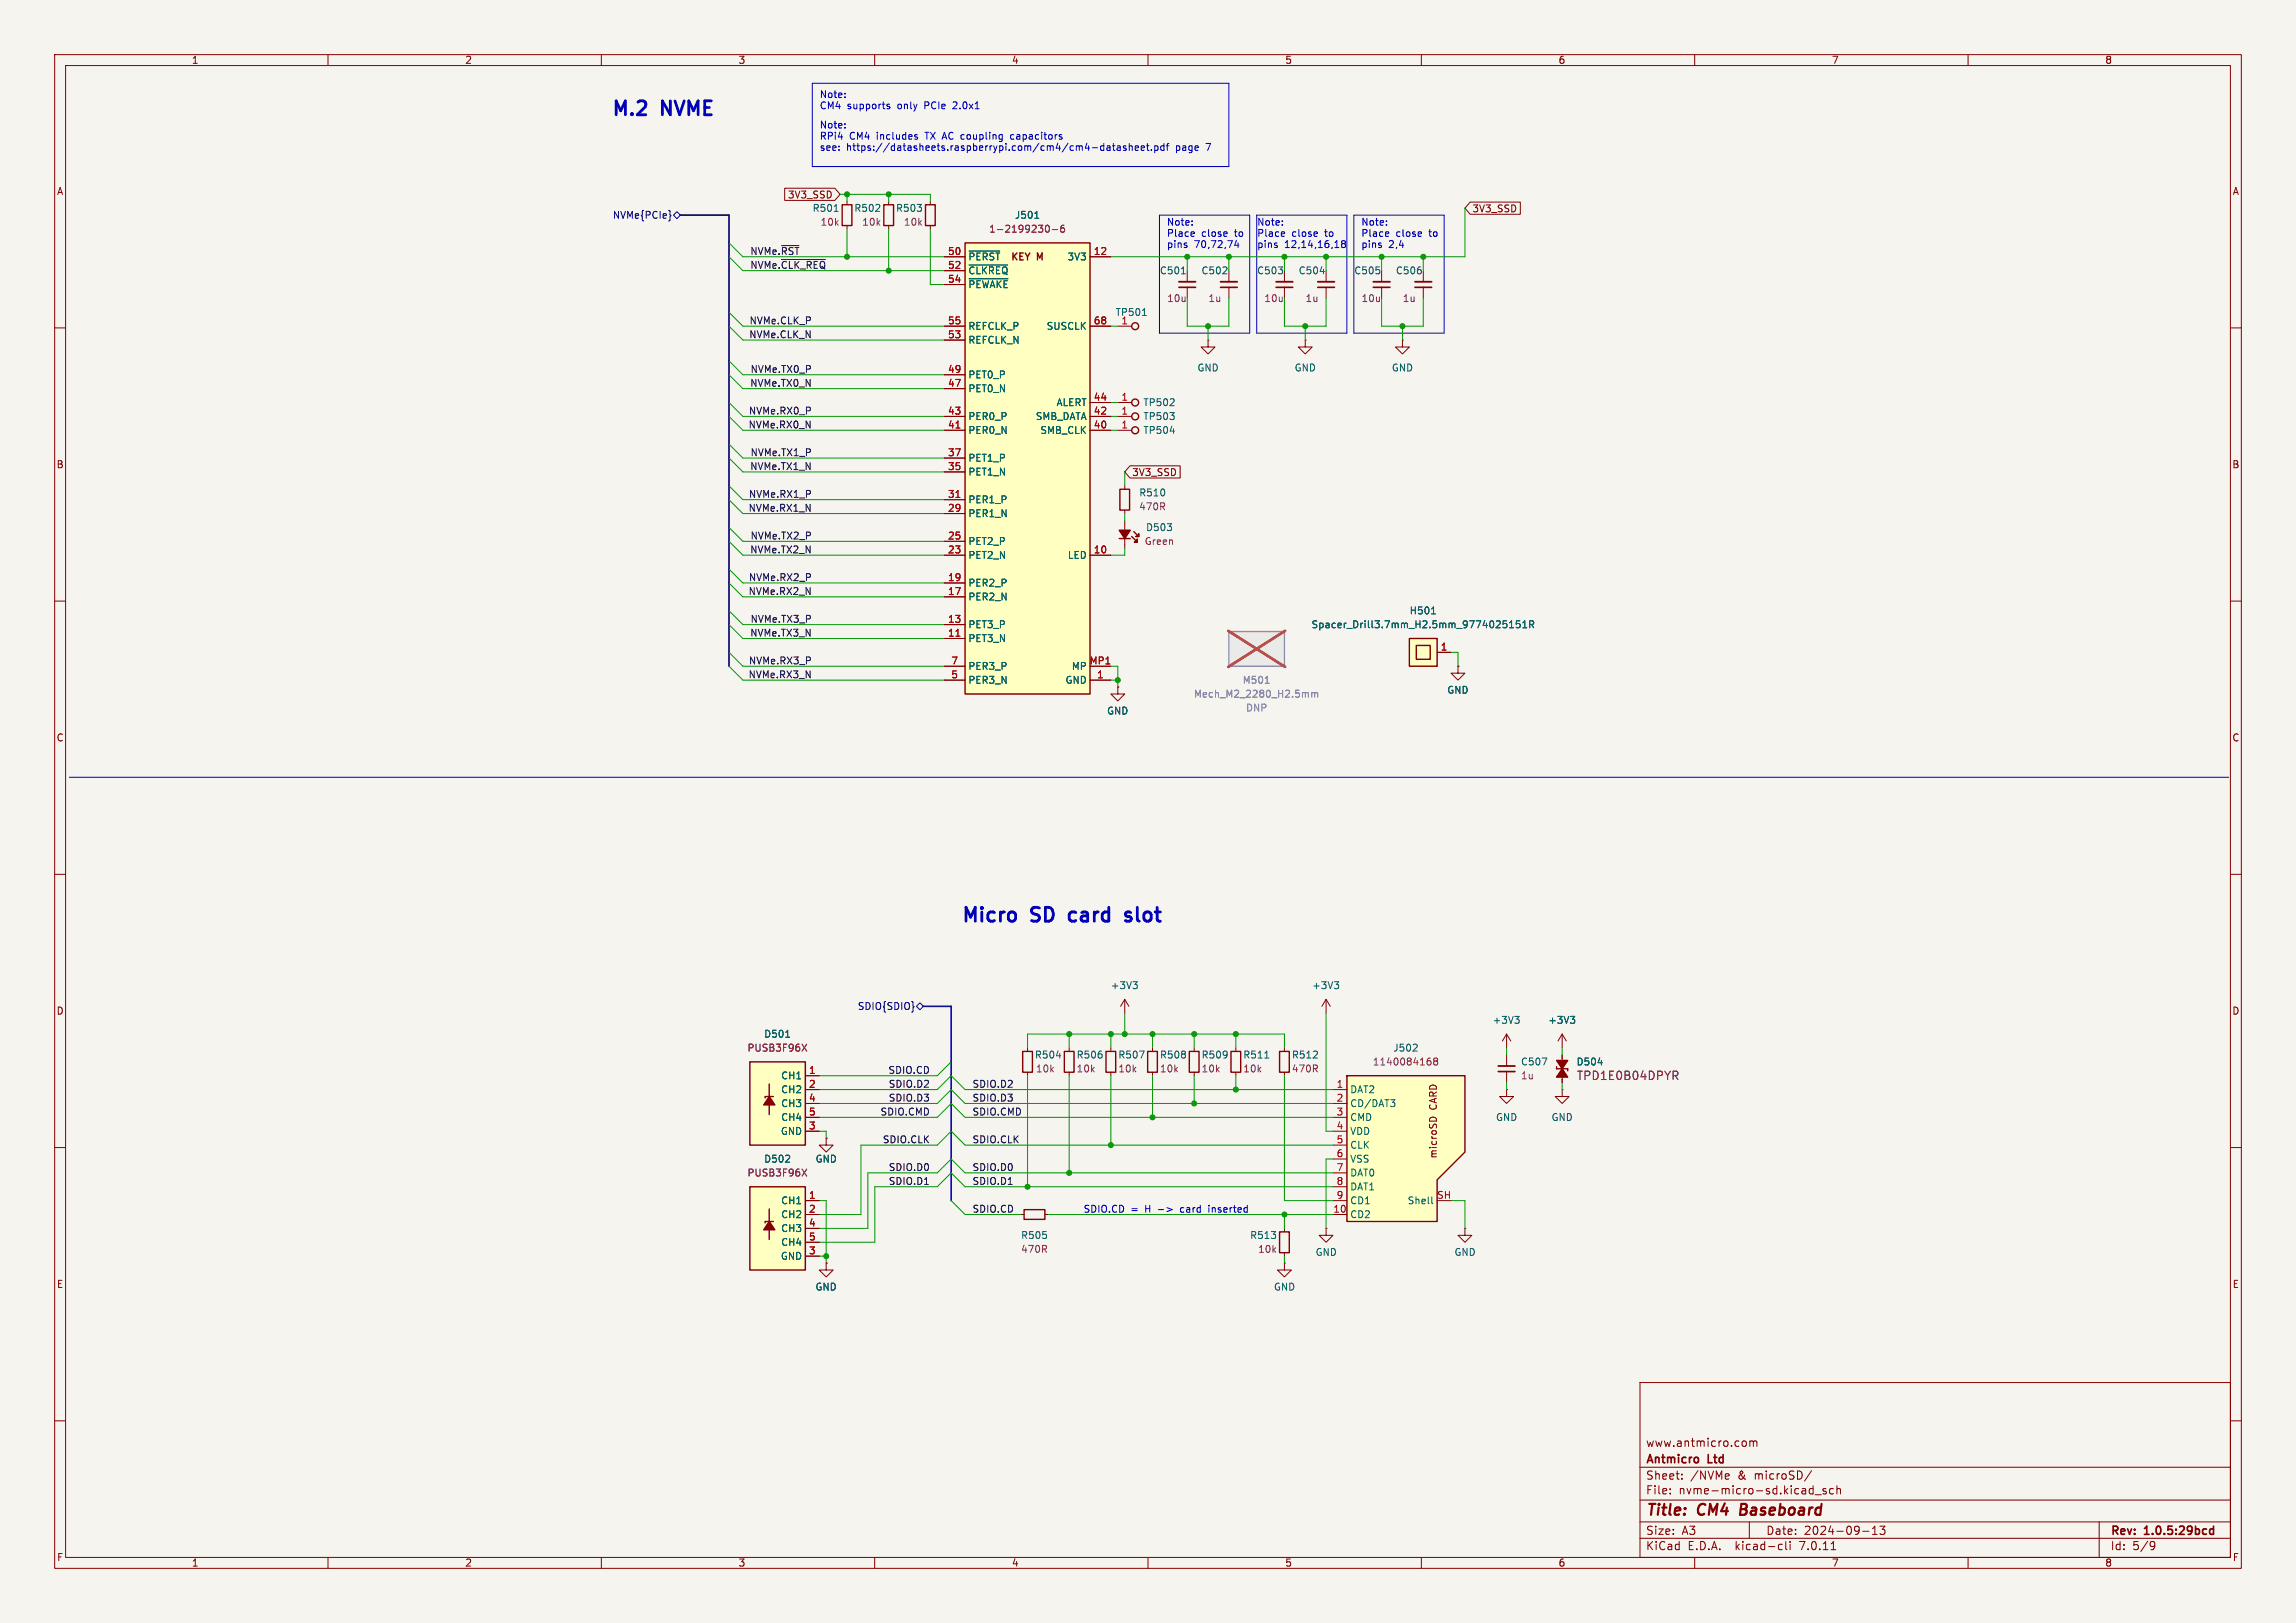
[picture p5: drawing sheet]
<svg xmlns="http://www.w3.org/2000/svg" width="420mm" height="297mm" viewBox="0 0 420 297" stroke-linecap="round" stroke-linejoin="round" font-family="sans-serif">
<defs><g id="words">
<g font-size="3.5" fill="#0000c2">
<text x="111.8" y="21.3">M.2</text>
<text x="121.2" y="21.3">NVME</text>
<text x="175.8" y="168.9">Micro</text>
<text x="188.9" y="168.9">SD</text>
<text x="196.8" y="168.9">card</text>
<text x="208.1" y="168.9">slot</text>
</g>
<g font-size="2.8" fill="#840000">
<text x="301" y="277.9">Title:</text>
<text x="310.6" y="277.9">CM4</text>
<text x="319.2" y="277.9">Baseboard</text>
</g>
<text font-size="2.1" fill="#840084" x="288.3" y="197.8">TPD1E0B04DPYR</text>
<g font-size="2.1" fill="#840000">
<text x="301" y="268.2">Antmicro</text>
<text x="301" y="265">www.antmicro.com</text>
<text x="312.5" y="268.2">Ltd</text>
<text x="301" y="273.7">File:</text>
<text x="301" y="271">Sheet:</text>
<text x="307.1" y="273.7">nvme-micro-sd.kicad_sch</text>
<text x="309.2" y="271">/NVMe</text>
<text x="317.9" y="271">&amp;</text>
<text x="321.1" y="271">microSD/</text>
<text x="301" y="281.1">Size:</text>
<text x="307.6" y="281.1">A3</text>
<text x="323" y="281.1">Date:</text>
<text x="330" y="281.1">2024-09-13</text>
<text x="386" y="281.3">Rev:</text>
<text x="392.4" y="281.3">1.0.5:29bcd</text>
<text x="301" y="283.9">KiCad</text>
<text x="308.7" y="283.9">E.D.A.</text>
<text x="317.6" y="283.9">kicad-cli</text>
<text x="329.5" y="283.9">7.0.11</text>
<text x="386" y="283.9">Id:</text>
<text x="390.1" y="283.9">5/9</text>
</g>
<g font-size="1.8" fill="#840000">
<text x="35" y="11.9">1</text>
<text x="85" y="11.9">2</text>
<text x="135" y="11.9">3</text>
<text x="185" y="11.9">4</text>
<text x="235" y="11.9">5</text>
<text x="285" y="11.9">6</text>
<text x="335" y="11.9">7</text>
<text x="385" y="11.9">8</text>
<text x="10.3" y="35.9">A</text>
<text x="408.3" y="35.9">A</text>
<text x="144" y="36.5">3V3_SSD</text>
<text x="269.2" y="39.1">3V3_SSD</text>
<text x="177" y="47.9">~{PERST}KEY</text>
<text x="189.7" y="48">M</text>
<text x="10.3" y="85.9">B</text>
<text x="207" y="87.3">3V3_SSD</text>
<text x="408.2" y="85.9">B</text>
<text x="10.3" y="135.9">C</text>
<text x="408.2" y="135.9">C</text>
<text x="10.3" y="185.9">D</text>
<text x="408.2" y="185.9">D</text>
<text x="263" y="203.1" transform="rotate(-90 263 203.1)">CARD</text>
<text x="263" y="212.1" transform="rotate(-90 263 212.1)">microSD</text>
<text x="10.3" y="235.9">E</text>
<text x="408.3" y="235.9">E</text>
<text x="10.3" y="285.9">F</text>
<text x="35" y="286.9">1</text>
<text x="85" y="286.9">2</text>
<text x="135" y="286.9">3</text>
<text x="185" y="286.9">4</text>
<text x="235" y="286.9">5</text>
<text x="285" y="286.9">6</text>
<text x="335" y="286.9">7</text>
<text x="385" y="286.9">8</text>
<text x="408.3" y="285.9">F</text>
</g>
<g font-size="1.8" fill="#0000c2">
<text x="149.9" y="18">Note:</text>
<text x="149.9" y="20.1">CM4</text>
<text x="149.9" y="23.6">Note:</text>
<text x="155" y="20.1">supports</text>
<text x="164.3" y="20.1">only</text>
<text x="169.4" y="20.1">PCIe</text>
<text x="174.8" y="20.1">2.0x1</text>
<text x="149.9" y="25.6">RPi4</text>
<text x="149.9" y="27.7">see:</text>
<text x="154.8" y="27.7">https://datasheets.raspberrypi.com/cm4/cm4-datasheet.pdf</text>
<text x="155.4" y="25.6">CM4</text>
<text x="160.5" y="25.6">includes</text>
<text x="169.6" y="25.6">TX AC coupling</text>
<text x="185.7" y="25.6">capacitors</text>
<text x="215.2" y="27.7">page</text>
<text x="220.9" y="27.7">7</text>
<text x="213.4" y="41.4">Note:</text>
<text x="229.9" y="41.4">Note:</text>
<text x="248.9" y="41.4">Note:</text>
<text x="213.4" y="43.4">Place</text>
<text x="213.4" y="45.5">pins</text>
<text x="218.5" y="45.5">70,72,74</text>
<text x="219.8" y="43.4">close</text>
<text x="226" y="43.4">to</text>
<text x="229.9" y="43.4">Place</text>
<text x="229.9" y="45.5">pins</text>
<text x="235" y="45.5">12,14,16,18</text>
<text x="236.3" y="43.4">close</text>
<text x="242.5" y="43.4">to</text>
<text x="248.9" y="43.4">Place</text>
<text x="248.9" y="45.5">pins</text>
<text x="254" y="45.5">2,4</text>
<text x="255.4" y="43.4">close</text>
<text x="261.5" y="43.4">to</text>
<text x="198.1" y="222">SDIO.CD</text>
<text x="206.9" y="222">=</text>
<text x="209.6" y="222">H -&gt;</text>
<text x="216.4" y="222">card</text>
<text x="221.8" y="222">inserted</text>
</g>
<g font-size="1.8" fill="#000084">
<text x="112" y="40.2">NVMe{PCIe}</text>
<text x="156.8" y="185">SDIO{SDIO}</text>
</g>
<g font-size="1.8" fill="#006464">
<text x="148.6" y="39">R501</text>
<text x="156.2" y="39">R502</text>
<text x="163.8" y="39">R503</text>
<text x="185.6" y="40.2">J501</text>
<text x="177" y="47.9">~{PERST}</text>
<text x="195.2" y="47.9">3V3</text>
<text x="177" y="50.4">~{CLKREQ}</text>
<text x="177" y="52.9">~{PEWAKE}</text>
<text x="212.1" y="50.4">C501</text>
<text x="219.7" y="50.4">C502</text>
<text x="229.9" y="50.4">C503</text>
<text x="237.5" y="50.4">C504</text>
<text x="247.6" y="50.4">C505</text>
<text x="255.2" y="50.4">C506</text>
<text x="204" y="58">TP501</text>
<text x="177" y="63.1">REFCLK_N</text>
<text x="177" y="60.6">REFCLK_P</text>
<text x="191.4" y="60.6">SUSCLK</text>
<text x="177" y="72">PET0_N</text>
<text x="177" y="69.4">PET0_P</text>
<text x="218.9" y="68.2">GND</text>
<text x="236.7" y="68.2">GND</text>
<text x="254.5" y="68.2">GND</text>
<text x="177" y="77.1">PER0_P</text>
<text x="189.4" y="77.1">SMB_DATA</text>
<text x="193.2" y="74.5">ALERT</text>
<text x="209.1" y="77.1">TP503</text>
<text x="209.1" y="74.5">TP502</text>
<text x="177" y="79.6">PER0_N</text>
<text x="190.2" y="79.6">SMB_CLK</text>
<text x="209.1" y="79.6">TP504</text>
<text x="177" y="87.2">PET1_N</text>
<text x="177" y="84.7">PET1_P</text>
<text x="177" y="94.8">PER1_N</text>
<text x="177" y="92.3">PER1_P</text>
<text x="208.3" y="91">R510</text>
<text x="177" y="99.9">PET2_P</text>
<text x="209.5" y="97.4">D503</text>
<text x="177" y="107.5">PER2_P</text>
<text x="177" y="102.5">PET2_N</text>
<text x="195.2" y="102.5">LED</text>
<text x="177" y="110.1">PER2_N</text>
<text x="257.8" y="112.6">H501</text>
<text x="177" y="117.7">PET3_N</text>
<text x="177" y="115.2">PET3_P</text>
<text x="239.8" y="115.2">Spacer_Drill3.7mm_H2.5mm_9774025151R</text>
<text x="177" y="125.3">PER3_N</text>
<text x="177" y="122.8">PER3_P</text>
<text x="194.8" y="125.3">GND</text>
<text x="196" y="122.8">MP</text>
<text x="202.4" y="131">GND</text>
<text x="264.6" y="127.1">GND</text>
<text x="203.1" y="181.2">+3V3</text>
<text x="239.9" y="181.2">+3V3</text>
<text x="139.7" y="190.1">D501</text>
<text x="273" y="187.6">+3V3</text>
<text x="283.1" y="187.6">+3V3</text>
<text x="142.8" y="197.7">CH1</text>
<text x="189.2" y="193.9">R504</text>
<text x="196.8" y="193.9">R506</text>
<text x="204.5" y="193.9">R507</text>
<text x="212.1" y="193.9">R508</text>
<text x="219.7" y="193.9">R509</text>
<text x="227.3" y="193.9">R511</text>
<text x="236.2" y="193.9">R512</text>
<text x="254.8" y="192.6">J502</text>
<text x="278.1" y="195.2">C507</text>
<text x="288.3" y="195.2">D504</text>
<text x="142.8" y="200.3">CH2</text>
<text x="142.8" y="202.8">CH3</text>
<text x="246.9" y="200.3">DAT2</text>
<text x="246.9" y="202.8">CD/DAT3</text>
<text x="142.7" y="207.9">GND</text>
<text x="142.8" y="205.3">CH4</text>
<text x="246.9" y="205.3">CMD</text>
<text x="246.9" y="207.9">VDD</text>
<text x="273.6" y="205.3">GND</text>
<text x="283.7" y="205.3">GND</text>
<text x="139.7" y="213">D502</text>
<text x="149.1" y="213">GND</text>
<text x="246.9" y="210.4">CLK</text>
<text x="246.9" y="213">VSS</text>
<text x="246.9" y="215.5">DAT0</text>
<text x="142.8" y="220.6">CH1</text>
<text x="246.9" y="218">DAT1</text>
<text x="246.9" y="220.6">CD1</text>
<text x="257.4" y="220.6">Shell</text>
<text x="142.8" y="223.1">CH2</text>
<text x="142.8" y="225.7">CH3</text>
<text x="186.7" y="226.9">R505</text>
<text x="228.6" y="226.9">R513</text>
<text x="246.9" y="223.1">CD2</text>
<text x="142.7" y="230.7">GND</text>
<text x="142.8" y="228.2">CH4</text>
<text x="240.6" y="230">GND</text>
<text x="266" y="230">GND</text>
<text x="149.1" y="236.4">GND</text>
<text x="232.9" y="236.4">GND</text>
</g>
<g font-size="1.8" fill="#840084">
<text x="150" y="41.5">10k</text>
<text x="157.6" y="41.5">10k</text>
<text x="165.3" y="41.5">10k</text>
<text x="180.8" y="42.8">1-2199230-6</text>
<text x="213.4" y="55.5">10u</text>
<text x="220.9" y="55.5">1u</text>
<text x="231.2" y="55.5">10u</text>
<text x="238.7" y="55.5">1u</text>
<text x="249" y="55.5">10u</text>
<text x="256.5" y="55.5">1u</text>
<text x="208.3" y="93.6">470R</text>
<text x="209.3" y="99.9">Green</text>
<text x="136.6" y="192.6">PUSB3F96X</text>
<text x="189.4" y="196.4">10k</text>
<text x="196.8" y="196.4">10k</text>
<text x="204.5" y="196.4">10k</text>
<text x="212.1" y="196.4">10k</text>
<text x="219.7" y="196.4">10k</text>
<text x="227.3" y="196.4">10k</text>
<text x="236.2" y="196.4">470R</text>
<text x="251" y="195.2">1140084168</text>
<text x="278.1" y="197.7">1u</text>
<text x="136.6" y="215.5">PUSB3F96X</text>
<text x="186.7" y="229.5">470R</text>
<text x="230" y="229.5">10k</text>
</g>
<g font-size="1.8" fill="#0f0f0f">
<text x="137.2" y="46.7">NVMe.~{RST}</text>
<text x="137.2" y="49.3">NVMe.~{CLK_REQ}</text>
<text x="137" y="59.4">NVMe.CLK_P</text>
<text x="137" y="62">NVMe.CLK_N</text>
<text x="137.1" y="70.9">NVMe.TX0_N</text>
<text x="137.2" y="68.3">NVMe.TX0_P</text>
<text x="136.9" y="75.9">NVMe.RX0_P</text>
<text x="136.8" y="78.5">NVMe.RX0_N</text>
<text x="137.2" y="83.6">NVMe.TX1_P</text>
<text x="137.1" y="86.1">NVMe.TX1_N</text>
<text x="136.8" y="93.7">NVMe.RX1_N</text>
<text x="136.9" y="91.2">NVMe.RX1_P</text>
<text x="137.1" y="101.3">NVMe.TX2_N</text>
<text x="137.2" y="98.8">NVMe.TX2_P</text>
<text x="136.9" y="106.4">NVMe.RX2_P</text>
<text x="136.8" y="109">NVMe.RX2_N</text>
<text x="137.1" y="116.6">NVMe.TX3_N</text>
<text x="137.2" y="114">NVMe.TX3_P</text>
<text x="136.8" y="124.2">NVMe.RX3_N</text>
<text x="136.9" y="121.7">NVMe.RX3_P</text>
<text x="162.4" y="196.6">SDIO.CD</text>
<text x="162.5" y="199.1">SDIO.D2</text>
<text x="162.5" y="201.7">SDIO.D3</text>
<text x="177.8" y="201.7">SDIO.D3</text>
<text x="177.8" y="199.1">SDIO.D2</text>
<text x="161" y="204.2">SDIO.CMD</text>
<text x="161.4" y="209.3">SDIO.CLK</text>
<text x="177.8" y="209.3">SDIO.CLK</text>
<text x="177.8" y="204.2">SDIO.CMD</text>
<text x="162.5" y="214.4">SDIO.D0</text>
<text x="177.8" y="214.4">SDIO.D0</text>
<text x="162.5" y="216.9">SDIO.D1</text>
<text x="177.8" y="216.9">SDIO.D1</text>
<text x="177.8" y="222">SDIO.CD</text>
</g>
<g font-size="1.8" fill="#a90000">
<text x="173.3" y="46.7">50</text>
<text x="200" y="46.7">12</text>
<text x="173.3" y="49.3">52</text>
<text x="173.3" y="51.8">54</text>
<text x="173.3" y="59.4">55</text>
<text x="200" y="59.4">68</text>
<text x="205" y="59.4">1</text>
<text x="173.3" y="62">53</text>
<text x="173.3" y="70.9">47</text>
<text x="173.3" y="68.3">49</text>
<text x="173.3" y="75.9">43</text>
<text x="200" y="75.9">42</text>
<text x="200" y="73.4">44</text>
<text x="205" y="75.9">1</text>
<text x="205" y="73.4">1</text>
<text x="173.3" y="83.6">37</text>
<text x="173.3" y="78.5">41</text>
<text x="200" y="78.5">40</text>
<text x="205" y="78.5">1</text>
<text x="173.3" y="86.1">35</text>
<text x="173.3" y="93.7">29</text>
<text x="173.3" y="91.2">31</text>
<text x="173.3" y="101.3">23</text>
<text x="173.3" y="98.8">25</text>
<text x="200" y="101.3">10</text>
<text x="173.3" y="106.4">19</text>
<text x="173.3" y="109">17</text>
<text x="173.3" y="116.6">11</text>
<text x="173.3" y="114">13</text>
<text x="263.5" y="119.1">1</text>
<text x="173.9" y="124.2">5</text>
<text x="173.9" y="121.7">7</text>
<text x="199.2" y="121.7">MP1</text>
<text x="200.6" y="124.2">1</text>
<text x="147.9" y="196.6">1</text>
<text x="147.9" y="199.1">2</text>
<text x="147.9" y="201.7">4</text>
<text x="244.4" y="199.1">1</text>
<text x="244.4" y="201.7">2</text>
<text x="147.9" y="206.8">3</text>
<text x="147.9" y="204.2">5</text>
<text x="244.4" y="204.2">3</text>
<text x="244.4" y="206.8">4</text>
<text x="244.4" y="209.3">5</text>
<text x="244.4" y="211.8">6</text>
<text x="244.4" y="214.4">7</text>
<text x="147.9" y="219.5">1</text>
<text x="147.9" y="222">2</text>
<text x="243.8" y="222">10</text>
<text x="244.4" y="216.9">8</text>
<text x="244.4" y="219.5">9</text>
<text x="262.8" y="219.5">SH</text>
<text x="147.9" y="224.5">4</text>
<text x="147.9" y="227.1">5</text>
<text x="147.9" y="229.6">3</text>
</g>
<g font-size="1.8" fill="#939391">
<text x="227.2" y="125.3">M501</text>
<text x="218.3" y="127.9">Mech_M2_2280_H2.5mm</text>
</g>
<text font-size="1.8" fill="#9c9b98" x="227.8" y="130.4">DNP</text>
</g></defs>
<path d="M0 0h420v297h-420z" fill="#f5f4ef" stroke="#f5f4ef" stroke-width=".18"/>
<g fill="none" stroke="#840000" stroke-width=".18">
<path d="M10 10h400v277h-400zM12 12h396v273h-396zM60 10v2M110 10v2M160 10v2M210 10v2M260 10v2M310 10v2M360 10v2M10 60h2M408 60h2M10 110h2"/>
<path d="M408 110h2M10 160h2M408 160h2M10 210h2M408 210h2M10 260h2M300 253h108v32h-108zM408 260h2M300 278.5h108M300 274.5h108M300 268.5h108M305.5 273.2v.2"/>
<path d="M305.5 272.5v.1M307.7 270.5v.2M307.7 269.8v.1M316.2 269.8l.1 .2-.7 .2M319.2 263.7l.2 .3v.4l-.2 .3M320 278.5v3M320.1 263.8l.4-.1 .2 .2M320.1 263.7v1M320.7 263.9l.2-.2 .4 .1 .1 .9M320.7 263.9v.8M331.2 272.4l.5 .1M331.4 269.1l-1.3 1.9"/>
<path d="M331.7 271.9v1.5M331.7 273.3l-.5 .1M332 273.5h1.2M334 272.5l-.3-.1-.3 .2 .1 .2 .5 .2v.3h-.6M335.4 272.5l-.5-.1-.2 .3v.4l.1 .2h.6M336 272.5l.2-.1 .4 .1 .1 .9M336 271.9v1.5M342.5 279.7l.4-.4v1.5M343.9 279.3h.9l-.5 .6 .4 .1v.6l-.2 .2h-.4l-.2-.2M384 278.5v6.5M60 285v2M110 285v2"/>
<path d="M160 285v2M210 285v2M260 285v2M300 281.5h108M310 285v2M325.6 282.6l.4 .1M326 283.5l-.4 .1M326.7 282.1v1.3l.2 .2M327.4 282.1v.1M327.4 282.6v1M334.9 283.6h.9M340.7 280.2h1.2"/>
<path d="M342.5 280.8h.9M360 285v2M393.6 282.1l.5 .1a.99 .99 0 0 1-.4 1.4h-.3M394.2 282.7l-.3 .3h-.3"/>
</g>
<path d="M404.3 279.9h.6M404.9 279.3v1.5M404.3 280.7h.6" fill="none" stroke="#840000" stroke-width=".3"/>
<path d="M318.5 275.2l-.2 2h.7" fill="none" stroke="#840000" stroke-width=".4"/>
<path d="M246.4 196.9h21.6v13.9l-5.1 5.1v7.6h-16.5z" fill="#ffffc2"/>
<g fill="none" stroke="#840000" stroke-width=".25">
<path d="M154.1 37.5h1.7v3.8h-1.7zM161.7 37.5h1.7v3.8h-1.7zM169.3 37.5h1.8v3.8h-1.8zM176.5 44.5h22.9v82.5h-22.9zM204.7 98.6h2.1M204.9 89.5h1.7v3.8h-1.7zM207 98.2l1 1v-.5v.5h-.5h.5M207.4 97.3l.9 .9v-.5v.5h-.5h.5M257.8 116.8h5.1v5.1h-5.1zM259.1 118.1h2.5v2.6h-2.5zM137.2 194.3h10.1v15.3h-10.1zM140.7 198.4v5.6"/>
<path d="M187.1 192.4h1.7v3.8h-1.7zM194.7 192.4h1.8v3.8h-1.8zM202.3 192.4h1.8v3.8h-1.8zM209.9 192.4h1.8v3.8h-1.8zM217.6 192.4h1.7v3.8h-1.7zM225.2 192.4h1.7v3.8h-1.7zM234.1 192.4h1.7v3.8h-1.7zM246.4 196.9h21.6v13.9l-5.1 5.1v7.6h-16.5zM284.7 195.2v.4h2.1v.4M137.2 217.2h10.1v15.2h-10.1zM141.5 200.7h-1.5v.2M140.7 221.2v5.6"/>
<path d="M141.5 223.5h-1.5v.3M187.3 221.4h3.8v1.7h-3.8zM234.1 225.4h1.7v3.8h-1.7z"/>
<circle cx="207.6" cy="59.7" r=".63"/>
<circle cx="207.6" cy="76.2" r=".63"/>
<circle cx="207.6" cy="73.7" r=".63"/>
<circle cx="207.6" cy="78.7" r=".63"/>
</g>
<g fill="none" stroke="#840000" stroke-width=".18">
<path d="M143.5 34.4h9.2l1 1.2-1 1.1h-9.2zM154.9 36.8v.7M162.6 36.8v.7M170.2 36.8v.7M268.9 37h9.2v2.2h-9.2l-.9-1.1zM154.9 41.3v.6M162.6 41.3v.6M170.2 41.3v.6M172.7 59.7h3.8M172.7 47h3.8M172.7 49.5h3.8M172.7 52.1h3.8"/>
<path d="M199.4 59.7h3.8M199.4 47h3.8M204.5 59.7h2.5M217.2 49.5v2.1M217.2 52.6v2M224.8 49.5v2.1M224.8 52.6v2M234.9 49.5v2.1M234.9 52.6v2M242.6 49.5v2.1M242.6 52.6v2M252.7 49.5v2.1"/>
<path d="M252.7 52.6v2M260.3 49.5v2.1M260.3 52.6v2M172.7 78.7h3.8M172.7 76.2h3.8M172.7 71.1h3.8M172.7 68.6h3.8M172.7 62.2h3.8M199.4 78.7h3.8M199.4 76.2h3.8M199.4 73.7h3.8M204.5 78.7h2.5"/>
<path d="M204.5 76.2h2.5M204.5 73.7h2.5M221 62.2v1.3h1.2l-1.2 1.3-1.3-1.3h1.3M221 62.2h.1M238.8 62.2v1.3h1.2l-1.2 1.3-1.3-1.3h1.3M238.8 62.2h.1M256.5 62.2v1.3h1.3l-1.3 1.3-1.2-1.3h1.2M256.5 62.2h.1M172.7 99.1h3.8M172.7 94h3.8M172.7 91.4h3.8M172.7 86.4h3.8"/>
<path d="M172.7 83.8h3.8M205.7 88.9v.6M205.7 93.3v.7M205.7 95.3v1.9M205.7 98.4v1.9M206.7 85.2h9.2v2.3h-9.2l-1-1.1zM172.7 101.6h3.8M172.7 116.8h3.8M172.7 114.3h3.8M172.7 109.2h3.8M172.7 106.7h3.8M199.4 101.6h3.8"/>
<path d="M262.9 119.4h2.5M172.7 124.5h3.8M172.7 121.9h3.8M199.4 124.5h3.8M199.4 121.9h3.8M204.5 125.7v1.3h-1.3l1.3 1.3 1.2-1.3h-1.2M204.5 125.7h.1M266.7 121.9v1.3h-1.3l1.3 1.3 1.3-1.3h-1.3M266.7 121.9h.1M147.3 199.4h2.6M147.3 196.9h2.6M188 191.8v.6"/>
<path d="M188 196.2v.7M195.6 191.8v.6M195.6 196.2v.7M203.2 191.8v.6M203.2 196.2v.7M205.7 182.9v2.5M205.7 182.9l-.7 1.3M205.7 182.9l.8 1.3M210.8 191.8v.6M210.8 196.2v.7M218.4 191.8v.6M218.4 196.2v.7"/>
<path d="M226.1 191.8v.6M226.1 196.2v.7M234.9 191.8v.6M234.9 196.2v.7M242.6 182.9v2.5M242.6 182.9l-.8 1.3M242.6 182.9l.7 1.3M243.8 199.4h2.6M275.6 199.4v1.3h1.3l-1.3 1.2-1.3-1.2h1.3M275.6 199.4h.1M275.6 189.2v2.6M275.6 193v2.1"/>
<path d="M275.6 196.1v2M275.6 189.2l-.8 1.3M275.6 189.2l.8 1.3M285.7 199.4v1.3h-1.2l1.2 1.2 1.3-1.2h-1.3M285.7 199.4h.1M285.7 189.2v2.6M285.7 193v5.1M285.7 189.2l-.7 1.3M285.7 189.2l.8 1.3M147.3 201.9h2.6M147.3 204.5h2.6M147.3 207h2.6"/>
<path d="M147.3 219.7h2.6M151.1 208.3v1.3h-1.2l1.2 1.2 1.3-1.2h-1.3M151.1 208.3h.1M243.8 201.9h2.6M243.8 204.5h2.6M243.8 207h2.6M243.8 209.6h2.6M243.8 212.1h2.6M243.8 214.6h2.6M243.8 217.2h2.6M243.8 219.7h2.6M261.5 204.9a.68 .68 0 0 1 .6-.5 .68 .68 0 0 1 .7 .5"/>
<path d="M147.3 222.2h2.6M147.3 229.9h2.6M147.3 224.8h2.6M147.3 227.3h2.6M151.1 231.1v1.3h-1.2l1.2 1.3 1.3-1.3h-1.3M151.1 231.1h.1M186.7 222.2h.6M191.1 222.2h.7M234.9 231.1v1.3h1.3l-1.3 1.3-1.2-1.3h1.2M234.9 231.1h.1M234.9 224.8v.6M234.9 229.2v.7"/>
<path d="M242.6 224.8v1.3h1.2l-1.2 1.2-1.3-1.2h1.3M242.6 224.8h.1M243.8 222.2h2.6M268 224.8v1.3h1.2l-1.2 1.2-1.3-1.2h1.3M268 224.8h.1"/>
</g>
<g fill="none" stroke="#006464" stroke-width=".18">
<path d="M152.6 38.7h.7M189.3 39.9h.7M177.3 45.9h5.6M177.3 48.5h7M177.3 51h7.1M209 57.7h.7M216.1 50.1h.7M241.5 49.7h.8M214.1 78.9h.7M261.9 112.3h.7M275 113.6h.6M275.1 114.1h.3l.3 .2-.1 .5-.5 .1"/>
<path d="M276.1 114.9h.8M276.1 114l.4-.4v1.3M278 113.6h-.6l-.1 .6 .2-.1 .4 .1 .2 .1-.1 .5-.2 .1-.5-.1M278.6 114.9h.7M278.6 114l.3-.4v1.3M279.8 114.3l.6-.1 .1-.2v-.3l-.7-.1v1.3M280.1 114.3l.4 .6M207.3 179.6h.7l-.4 .5M244.1 179.6h.8l-.5 .5M143.7 189.8h.7M193.2 193.2h.8M207.8 180.1l.2 .3v.3l-.2 .2"/>
<path d="M208.4 192.3h.9l-.6 1.3M231.4 193.6h.7M244.6 180.1l.3 .3v.3l-.3 .2M259.1 191.1l.1 .2v.3l-.8 .7h.8M277.1 186h.8l-.4 .5M277.6 186.5l.3 .2v.3l-.3 .3M282.1 193.6h.8l-.5 1.3M287.3 186h.7l-.4 .5M287.8 186.5l.2 .2v.3l-.2 .3M292.3 194.5h.8M254.4 201.2h.8l-.5 .5M254.9 201.7l.3 .3v.3l-.3 .2"/>
<path d="M261.9 219v1.1l.2 .2"/>
</g>
<g fill="none" stroke="#840084" stroke-width=".18">
<path d="M191.4 41.3l.1-.1a.68 .68 0 0 1 .5 .7 .68 .68 0 0 1-.5 .6l-.1-.1M192.5 42h1M194.6 41.2l-.4 .1a.85 .85 0 0 0 0 1.2l.5-.1v-.5l-.2-.2h-.3l-.2 .2M146.7 191.1l.9 1.2M147.6 191.1l-.9 1.2M261.3 194.1l.4 .1 .1 .1-.1 .5-.4 .1M261.4 193.6h.3M262.5 194.2l-.2-.3 .2-.3 .4 .1 .1 .2-.3 .3M262.5 194.2l-.2 .2v.2l.2 .3 .4-.1 .1-.2v-.2l-.3-.2M262.5 194.2h.2M306.4 196.8l.5 .7M306.6 196l.3 .3v.4l-.3 .1"/>
<path d="M146.7 213.9l.9 1.3M147.6 213.9l-.9 1.3"/>
</g>
<g fill="#ffffc2" stroke="#ffffc2" stroke-width=".18">
<path d="M257.8 116.8h5.1v5.1h-5.1z"/>
<path d="M259.1 118.1h2.5v2.6h-2.5z"/>
<path d="M137.2 194.3h10.1v15.3h-10.1z"/>
<path d="M176.5 44.5h22.9v82.5h-22.9z"/>
<path d="M137.2 217.2h10.1v15.2h-10.1z"/>
</g>
<path d="M215.6 52.6h3.1M223.3 52.6h3M233.4 52.6h3.1M241 52.6h3.1M251.2 52.6h3.1M258.8 52.6h3.1M274.1 196.1h3" fill="none" stroke="#840000" stroke-width=".3"/>
<path d="M215.6 51.6h3.1M223.3 51.6h3M233.4 51.6h3.1M241 51.6h3.1M251.2 51.6h3.1M258.8 51.6h3.1M274.1 195.1h3" fill="none" stroke="#840000" stroke-width=".33"/>
<g fill="#840000" stroke="#840000" stroke-width=".25">
<path d="M285.7 195.6l1.1 1.5h-2.1z"/>
<path d="M284.7 194.1h2.1l-1.1 1.5z"/>
<path d="M140.7 200.7l1 1.5h-2z"/>
<path d="M204.7 97h2.1l-1.1 1.6z"/>
<path d="M140.7 223.5l1 1.5h-2z"/>
</g>
<path d="M224.8 115.6h10.1v6.3h-10.1z" fill="#ebeae8" stroke="#ebeae8" stroke-width=".18"/>
<path d="M224.8 115.6h10.1v6.3h-10.1z" fill="none" stroke="#9c9b98" stroke-width=".25"/>
<path d="M231.4 125h.8M239.2 126.7l.1 .2v.7M239.9 126.7v.9M239.9 126.9l.4-.2 .2 .2M240.5 126.9l.2-.2 .3 .1v.8M240.5 126.9v.7" fill="none" stroke="#939391" stroke-width=".18"/>
<path d="M224.7 115.4l10.4 6.6M235.1 115.4l-10.4 6.6" fill="none" stroke="#eb3a3d" stroke-width=".46"/>
<path d="M174.9 78.3h.7M174.9 91h.7M174.9 116.4h.7" fill="none" stroke="#a90000" stroke-width=".18"/>
<path d="M122.6 39.3l.1 .2-.1 .1M123.2 39.4l.6-.7 .7 .7-.7 .6zM167.1 184.2h.1l-.1 .1M167.6 184.2l.7-.7 .6 .7-.6 .6z" fill="none" stroke="#000084" stroke-width=".18"/>
<path d="M143 47.5h8M143 44.9h3.1M169.1 216.7h.7M184.4 216.7h.8" fill="none" stroke="#0f0f0f" stroke-width=".18"/>
<g fill="none" stroke="#0000c2" stroke-width=".18">
<path d="M148.6 15.2h76.2v15.3h-76.2zM154.6 17.7v.2M154.6 17.1v.1M162.3 19.4l.4 .1 .1 .2-.2 .2-.4-.1M162.3 19.1h.4M154.6 22.7v.1M154.6 23.3v.1M167.5 25.1h.3l.1 .2-.2 .2h-.3M167.5 24.6l.3 .1M185.3 24.6h-.2l-.2 .3v.5l.4 .1M201.4 27.5h.5M201.4 26.7h.5"/>
<path d="M201.9 26.3v1.2M202.5 26.7h.5l.1 .8M203.1 27h-.5l-.1 .2 .1 .3h.5M203.5 26.7h.5M203.7 26.3v1l.3 .2M204.4 26.7h.5v.8M204.9 27h-.4l-.2 .2 .2 .3h.4M206 26.7h-.3l-.2 .2v.1l.5 .2v.3h-.5M206.6 26.8l.1-.1h.3l.1 .8M206.6 26.3v1.2M207.7 27.1l.6-.1-.1-.3h-.4l-.1 .2v.6h.5M208.7 27.1l.6-.1v-.3h-.4l-.2 .2 .1 .6h.5"/>
<path d="M209.7 26.7h.5M209.9 26.3v1l.3 .2M210.6 27.4v.1M211.2 26.7h.4l.2 .2-.1 .6h-.5M211.2 26.7v1.3M212.1 39.4h16.5v21.6h-16.5zM212.9 26.7h-.3l-.3 .2 .1 .6h.5M212.9 26.3v1.2M213.3 26.7h.5M213.8 26.3l-.3 .1v1.1M229.9 39.4h16.5v21.6h-16.5zM247.6 39.4h16.6v21.6h-16.6z"/>
<path d="M218.1 41.1v.1M218.1 40.4v.2M218.3 42.4l.2 .3-.6 .1M218.4 43.2l-.1 .1M226.2 44l-.3 .9h.7M226.5 44.5v.8M234.6 41.1v.1M234.6 40.4v.2M234.8 42.4l.2 .3-.6 .1M234.9 43.2l-.1 .1M244.2 45.3h.7M245.6 44.6l-.2 .2 .1 .4 .1 .1h.3l.2-.2v-.3l-.2-.2"/>
<path d="M245.6 44.6l-.2-.3 .2-.3 .4 .1 .1 .2-.2 .3M245.6 44.6h.3M253.6 41.1v.1M253.6 40.4v.2M253.9 42.4l.1 .3-.6 .1M254 43.2l-.1 .1M12.7 142.2h395M213.5 221l.9 .4-.9 .3M221.1 220.6v.1M221.1 221v.8"/>
</g>
<path d="M195.7 167.1l-.1 .3 .1 .9M206.8 167l-.6-.1-.3 .3 .1 .4 .8 .3 .1 .2-.1 .4-.2 .1-.7-.1" fill="none" stroke="#0000c2" stroke-width=".51"/>
<path d="M124.5 39.4h8.8v82.5M168.9 184.2h5.1v35.5" fill="none" stroke="#000084" stroke-width=".3"/>
<g fill="none" stroke="#009600" stroke-width=".18">
<path d="M153.7 35.6h16.5v1.2M154.9 35.6v1.2M162.6 35.6v1.2M268 38.1v8.9h-64.8M133.3 47l2.6 2.5h36.8M133.3 44.5l2.6 2.5h36.8M133.3 57.2l2.6 2.5h36.8M133.3 59.7l2.6 2.5h36.8M154.9 41.9v5.1M162.6 41.9v7.6M170.2 41.9v10.2h2.5M203.2 59.7h1.3"/>
<path d="M217.2 54.6v5.1h7.6v-5.1M217.2 47v2.5M221 59.7v2.5M224.8 47v2.5M234.9 54.6v5.1h7.7v-5.1M234.9 47v2.5M238.8 59.7v2.5M242.6 47v2.5M252.7 54.6v5.1h7.6v-5.1M252.7 47v2.5M256.5 59.7v2.5M260.3 47v2.5"/>
<path d="M133.3 73.7l2.6 2.5h36.8M133.3 66l2.6 2.6h36.8M133.3 68.6l2.6 2.5h36.8M133.3 76.2l2.6 2.5h36.8M203.2 76.2h1.3M203.2 78.7h1.3M203.2 73.7h1.3M133.3 91.4l2.6 2.6h36.8M133.3 99.1l2.6 2.5h36.8M133.3 81.3l2.6 2.5h36.8M133.3 83.8l2.6 2.6h36.8M133.3 88.9l2.6 2.5h36.8"/>
<path d="M133.3 96.5l2.6 2.6h36.8M205.7 86.4v2.5M205.7 94v1.3M133.3 104.1l2.6 2.6h36.8M133.3 119.4l2.6 2.5h36.8M133.3 114.3l2.6 2.5h36.8M133.3 111.8l2.6 2.5h36.8M133.3 106.7l2.6 2.5h36.8M205.7 100.3v1.3h-2.5M265.4 119.4h1.3v2.5M133.3 121.9l2.6 2.6h36.8M203.2 121.9h1.3v3.8"/>
<path d="M203.2 124.5h1.3M149.9 199.4h21.5l2.6-2.5 2.5 2.5h67.3M174 194.3l-2.6 2.6h-21.5M188 191.8v-2.6h46.9v2.6M188 196.9v20.3M195.6 189.2v2.6M195.6 196.9v17.7M203.2 189.2v2.6M203.2 196.9v12.7M205.7 185.4v3.8M210.8 189.2v2.6M210.8 196.9v7.6"/>
<path d="M218.4 189.2v2.6M218.4 196.9v5M226.1 189.2v2.6M226.1 196.9v2.5M234.9 196.9v22.8h8.9M242.6 185.4v21.6h1.2M275.6 191.8v1.2M275.6 198.1v1.3M285.7 191.8v1.2M285.7 198.1v1.3M149.9 219.7h1.2v11.4M149.9 207h1.2v1.3"/>
<path d="M149.9 201.9h21.5l2.6-2.5 2.5 2.5h67.3M149.9 204.5h21.5l2.6-2.6 2.5 2.6h67.3M174 219.7l2.5 2.5h10.2M243.8 212.1h-1.2v12.7M243.8 209.6h-67.3l-2.5-2.6-2.6 2.6h-13.9v12.6h-7.6M243.8 217.2h-67.3l-2.5-2.6-2.6 2.6h-11.4v10.1h-10.1M243.8 214.6h-67.3l-2.5-2.5-2.6 2.5h-12.7v10.2h-8.8M265.4 219.7h2.6v5.1M149.9 229.9h1.2M191.8 222.2h52M234.9 222.2v2.6M234.9 229.9v1.2"/>
</g>
<g fill="#009600" stroke="#009600" stroke-width=".18">
<circle cx="151.1" cy="229.9" r=".46"/>
<circle cx="204.5" cy="124.5" r=".46"/>
<circle cx="226.1" cy="199.4" r=".46"/>
<circle cx="218.4" cy="201.9" r=".46"/>
<circle cx="234.9" cy="222.2" r=".46"/>
<circle cx="218.4" cy="189.2" r=".46"/>
<circle cx="226.1" cy="189.2" r=".46"/>
<circle cx="203.2" cy="189.2" r=".46"/>
<circle cx="203.2" cy="209.6" r=".46"/>
<circle cx="210.8" cy="204.5" r=".46"/>
<circle cx="210.8" cy="189.2" r=".46"/>
<circle cx="205.7" cy="189.2" r=".46"/>
<circle cx="195.6" cy="214.6" r=".46"/>
<circle cx="188" cy="217.2" r=".46"/>
<circle cx="195.6" cy="189.2" r=".46"/>
<circle cx="260.3" cy="47" r=".46"/>
<circle cx="252.7" cy="47" r=".46"/>
<circle cx="256.5" cy="59.7" r=".46"/>
<circle cx="154.9" cy="47" r=".46"/>
<circle cx="162.6" cy="49.5" r=".46"/>
<circle cx="154.9" cy="35.6" r=".46"/>
<circle cx="162.6" cy="35.6" r=".46"/>
<circle cx="224.8" cy="47" r=".46"/>
<circle cx="217.2" cy="47" r=".46"/>
<circle cx="242.6" cy="47" r=".46"/>
<circle cx="234.9" cy="47" r=".46"/>
<circle cx="221" cy="59.7" r=".46"/>
<circle cx="238.8" cy="59.7" r=".46"/>
</g>
<use href="#words"/>
</svg>
